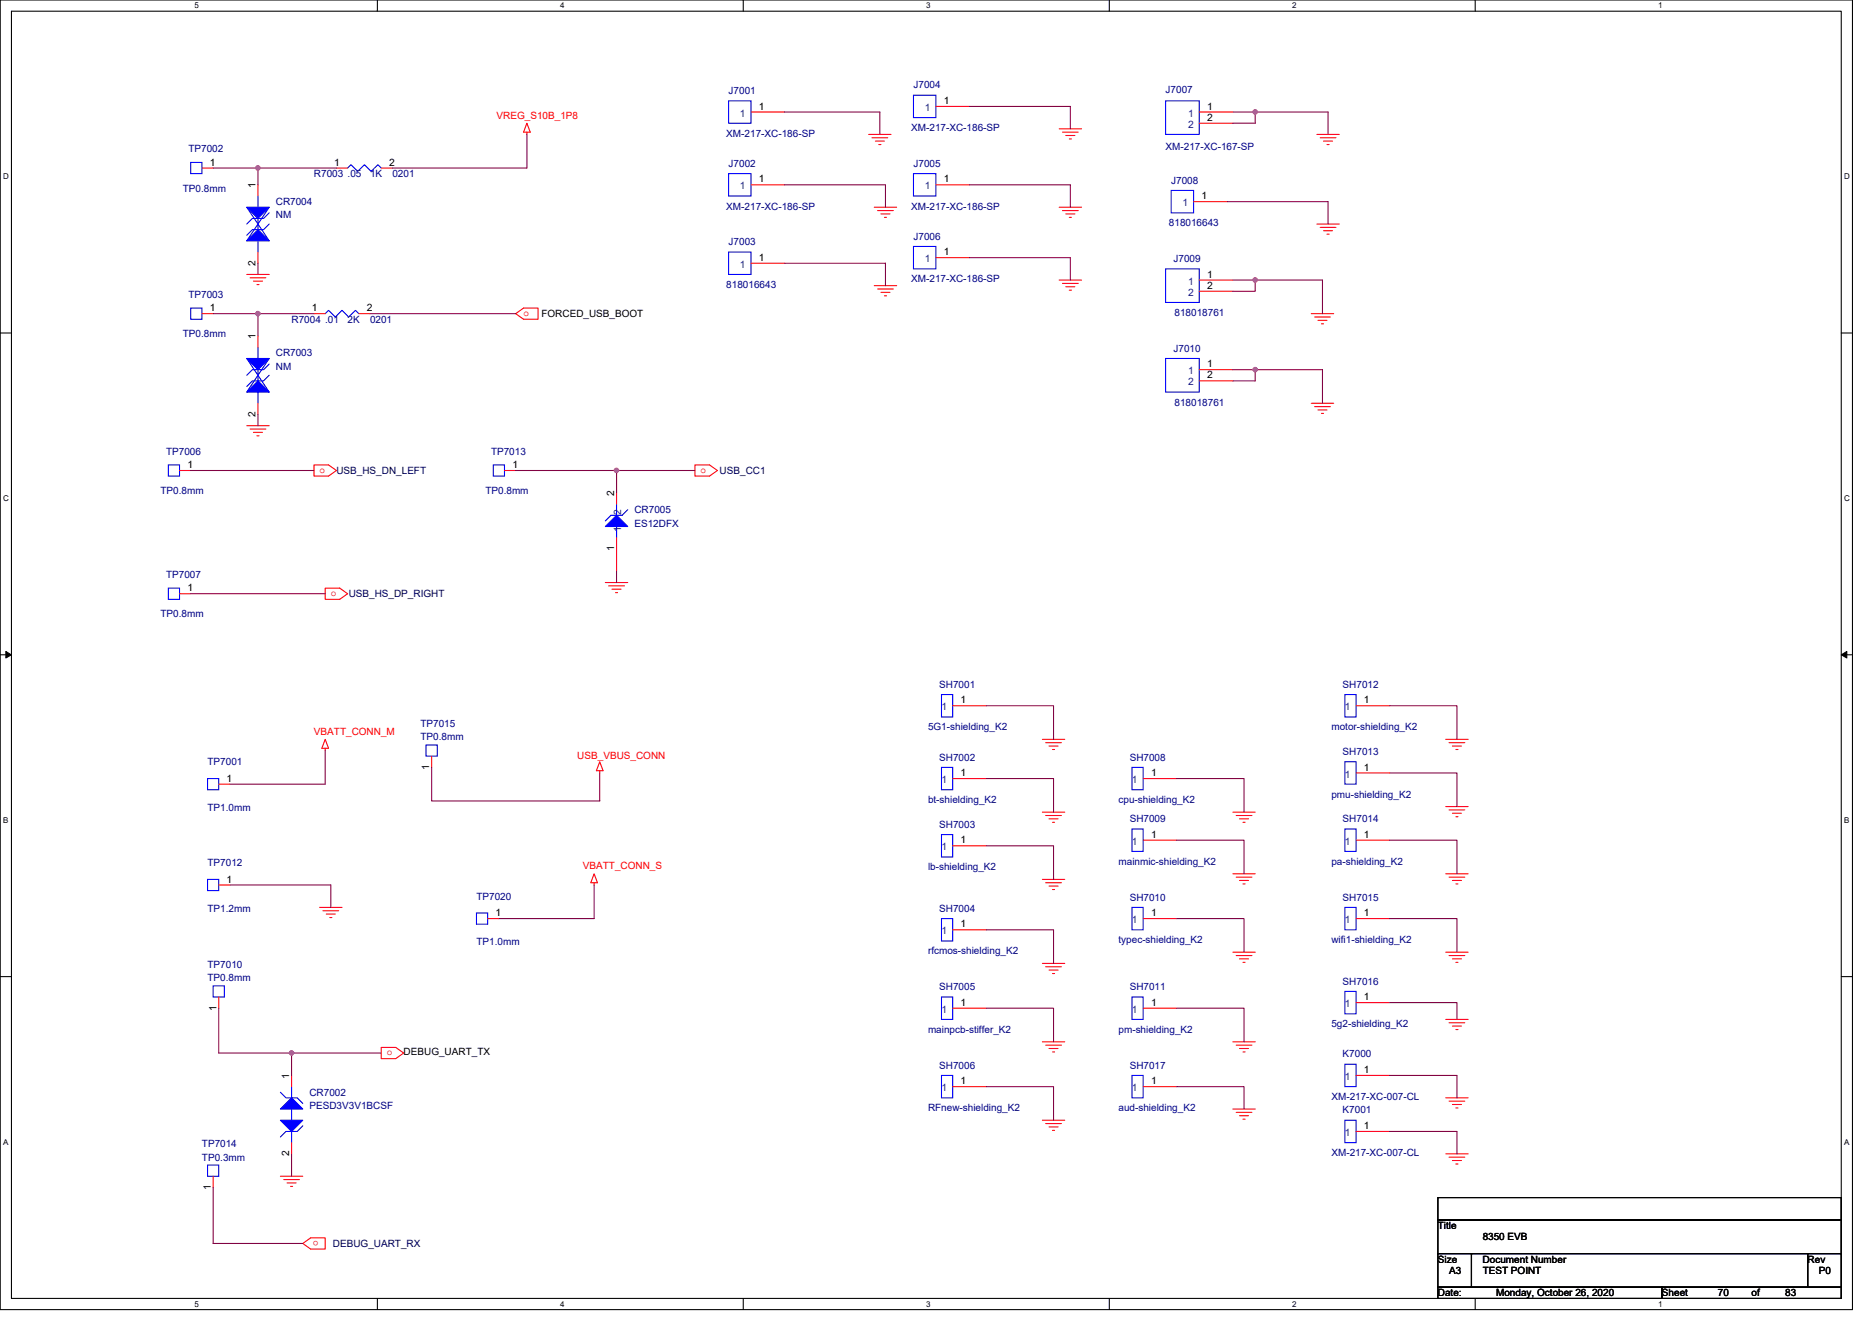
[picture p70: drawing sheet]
<svg xmlns="http://www.w3.org/2000/svg" width="297mm" height="210mm" viewBox="0 0 297 210" stroke-linecap="round" stroke-linejoin="round" font-family="sans-serif">
<defs><g id="words">
<g font-size="1.6" fill="#000080">
<text x="115.6" y="14.9">J7001</text>
<text x="144.9" y="14">J7004</text>
<text x="185" y="14.8">J7007</text>
<text x="115.2" y="21.7">XM-217-XC-186-SP</text>
<text x="144.6" y="20.8">XM-217-XC-186-SP</text>
<text x="185" y="23.8">XM-217-XC-167-SP</text>
<text x="29.9" y="24.2">TP7002</text>
<text x="49.8" y="28.1">R7003 .05</text>
<text x="58.7" y="28.1">1K</text>
<text x="62.3" y="28.1">0201</text>
<text x="115.6" y="26.5">J7002</text>
<text x="144.9" y="26.5">J7005</text>
<text x="185.8" y="29.1">J7008</text>
<text x="29" y="30.4">TP0.8mm</text>
<text x="43.8" y="32.5">CR7004</text>
<text x="43.8" y="34.7">NM</text>
<text x="115.2" y="33.3">XM-217-XC-186-SP</text>
<text x="144.6" y="33.3">XM-217-XC-186-SP</text>
<text x="185.5" y="35.9">818016643</text>
<text x="115.6" y="38.9">J7003</text>
<text x="144.9" y="38">J7006</text>
<text x="186.2" y="41.6">J7009</text>
<text x="29.9" y="47.3">TP7003</text>
<text x="115.2" y="45.7">818016643</text>
<text x="144.6" y="44.8">XM-217-XC-186-SP</text>
<text x="29" y="53.5">TP0.8mm</text>
<text x="46.3" y="51.2">R7004 .01</text>
<text x="55.2" y="51.2">2K</text>
<text x="58.7" y="51.2">0201</text>
<text x="186.4" y="50.1">818018761</text>
<text x="43.8" y="56.5">CR7003</text>
<text x="43.8" y="58.7">NM</text>
<text x="186.2" y="55.8">J7010</text>
<text x="186.4" y="64.4">818018761</text>
<text x="26.3" y="72.2">TP7006</text>
<text x="77.9" y="72.2">TP7013</text>
<text x="25.5" y="78.4">TP0.8mm</text>
<text x="77" y="78.4">TP0.8mm</text>
<text x="100.7" y="81.4">CR7005</text>
<text x="100.7" y="83.6">ES12DFX</text>
<text x="26.3" y="91.7">TP7007</text>
<text x="25.5" y="98">TP0.8mm</text>
<text x="149" y="109.2">SH7001</text>
<text x="213" y="109.2">SH7012</text>
<text x="66.7" y="115.4">TP7015</text>
<text x="66.7" y="117.5">TP0.8mm</text>
<text x="147.3" y="115.9">5G1-shielding_K2</text>
<text x="211.3" y="115.9">motor-shielding_K2</text>
<text x="213" y="119.8">SH7013</text>
<text x="32.9" y="121.4">TP7001</text>
<text x="149" y="120.7">SH7002</text>
<text x="179.3" y="120.7">SH7008</text>
<text x="32.9" y="128.7">TP1.0mm</text>
<text x="147.3" y="127.5">bt-shielding_K2</text>
<text x="149" y="131.4">SH7003</text>
<text x="177.5" y="127.5">cpu-shielding_K2</text>
<text x="179.3" y="130.5">SH7009</text>
<text x="211.3" y="126.6">pmu-shielding_K2</text>
<text x="213" y="130.5">SH7014</text>
<text x="32.9" y="137.4">TP7012</text>
<text x="177.5" y="137.3">mainmic-shielding_K2</text>
<text x="211.3" y="137.3">pa-shielding_K2</text>
<text x="75.6" y="142.8">TP7020</text>
<text x="147.3" y="138.2">lb-shielding_K2</text>
<text x="179.3" y="142.9">SH7010</text>
<text x="213" y="142.9">SH7015</text>
<text x="32.9" y="144.7">TP1.2mm</text>
<text x="149" y="144.7">SH7004</text>
<text x="177.5" y="149.7">typec-shielding_K2</text>
<text x="211.3" y="149.7">wifi1-shielding_K2</text>
<text x="32.9" y="153.6">TP7010</text>
<text x="32.9" y="155.7">TP0.8mm</text>
<text x="75.6" y="150.1">TP1.0mm</text>
<text x="147.3" y="151.5">rfcmos-shielding_K2</text>
<text x="149" y="157.2">SH7005</text>
<text x="179.3" y="157.2">SH7011</text>
<text x="213" y="156.3">SH7016</text>
<text x="147.3" y="163.9">mainpcb-stiffer_K2</text>
<text x="177.5" y="163.9">pm-shielding_K2</text>
<text x="211.3" y="163">5g2-shielding_K2</text>
<text x="213" y="167.8">K7000</text>
<text x="49.1" y="173.9">CR7002</text>
<text x="149" y="169.6">SH7006</text>
<text x="179.3" y="169.6">SH7017</text>
<text x="49.1" y="176">PESD3V3V1BCSF</text>
<text x="147.3" y="176.4">RFnew-shielding_K2</text>
<text x="177.5" y="176.4">aud-shielding_K2</text>
<text x="211.3" y="174.6">XM-217-XC-007-CL</text>
<text x="213" y="176.7">K7001</text>
<text x="32" y="182.1">TP7014</text>
<text x="32" y="184.2">TP0.3mm</text>
<text x="211.3" y="183.5">XM-217-XC-007-CL</text>
</g>
<g font-size="1.6">
<text x="120.4" y="17.4">1</text>
<text x="149.8" y="16.5">1</text>
<text x="191.5" y="17.4">1</text>
<text x="191.5" y="19.2">2</text>
<text x="33.3" y="26.3">1</text>
<text x="40.6" y="29.9" transform="rotate(-90 40.6 29.9)">1</text>
<text x="53" y="26.3">1</text>
<text x="61.7" y="26.3">2</text>
<text x="120.4" y="29">1</text>
<text x="149.8" y="29">1</text>
<text x="190.6" y="31.6">1</text>
<text x="120.4" y="41.4">1</text>
<text x="149.8" y="40.5">1</text>
<text x="40.6" y="42.2" transform="rotate(-90 40.6 42.2)">2</text>
<text x="191.5" y="44.1">1</text>
<text x="191.5" y="45.8">2</text>
<text x="33.3" y="49.4">1</text>
<text x="40.6" y="53.9" transform="rotate(-90 40.6 53.9)">1</text>
<text x="49.5" y="49.4">1</text>
<text x="58.2" y="49.4">2</text>
<text x="85.9" y="50.3">FORCED_USB_BOOT</text>
<text x="191.5" y="58.3">1</text>
<text x="191.5" y="60.1">2</text>
<text x="40.6" y="66.2" transform="rotate(-90 40.6 66.2)">2</text>
<text x="29.7" y="74.3">1</text>
<text x="81.3" y="74.3">1</text>
<text x="97.4" y="78.8" transform="rotate(-90 97.4 78.8)">2</text>
<text x="97.4" y="87.5" transform="rotate(-90 97.4 87.5)">1</text>
<text x="29.7" y="93.9">1</text>
<text x="152.4" y="111.6">1</text>
<text x="216.4" y="111.6">1</text>
<text x="36" y="124.1">1</text>
<text x="68.1" y="122.2" transform="rotate(-90 68.1 122.2)">1</text>
<text x="152.4" y="123.2">1</text>
<text x="182.6" y="123.2">1</text>
<text x="216.4" y="122.3">1</text>
<text x="152.4" y="133.9">1</text>
<text x="182.6" y="133">1</text>
<text x="216.4" y="133">1</text>
<text x="36" y="140.1">1</text>
<text x="78.6" y="145.4">1</text>
<text x="152.4" y="147.2">1</text>
<text x="182.6" y="145.4">1</text>
<text x="216.4" y="145.4">1</text>
<text x="34.3" y="160.4" transform="rotate(-90 34.3 160.4)">1</text>
<text x="152.4" y="159.6">1</text>
<text x="182.6" y="159.6">1</text>
<text x="216.4" y="158.8">1</text>
<text x="64" y="167.5">DEBUG_UART_TX</text>
<text x="45.9" y="171.2" transform="rotate(-90 45.9 171.2)">1</text>
<text x="152.4" y="172.1">1</text>
<text x="182.6" y="172.1">1</text>
<text x="216.4" y="170.3">1</text>
<text x="216.4" y="179.2">1</text>
<text x="45.9" y="183.5" transform="rotate(-90 45.9 183.5)">2</text>
<text x="33.4" y="188.8" transform="rotate(-90 33.4 188.8)">1</text>
<text x="228.1" y="195.1">Title</text>
<text x="235.3" y="196.8">8350 EVB</text>
<text x="228.1" y="200.4">Size</text>
<text x="229.9" y="202.2">A3</text>
<text x="235.3" y="200.4">Document Number</text>
<text x="235.3" y="202.2">TEST POINT</text>
<text x="286.8" y="200.4">Rev</text>
<text x="288.6" y="202.2">P0</text>
<text x="228.1" y="205.7">Date:</text>
<text x="237.4" y="205.7">Monday, October 26, 2020</text>
<text x="263.7" y="205.7">Sheet</text>
<text x="272.6" y="205.7">70</text>
<text x="277.9" y="205.7">of</text>
<text x="283.3" y="205.7">83</text>
</g>
<g font-size="1.6" fill="#004080">
<text x="146.7" y="17.6">1</text>
<text x="117.4" y="18.5">1</text>
<text x="188.5" y="18.5">1</text>
<text x="188.5" y="20.3">2</text>
<text x="117.4" y="30.1">1</text>
<text x="146.7" y="30.1">1</text>
<text x="187.6" y="32.7">1</text>
<text x="146.7" y="41.6">1</text>
<text x="117.4" y="42.5">1</text>
<text x="188.5" y="45.2">1</text>
<text x="188.5" y="46.9">2</text>
<text x="188.5" y="59.4">1</text>
<text x="188.5" y="61.2">2</text>
<text x="98.6" y="81.8" transform="rotate(-90 98.6 81.8)">2</text>
<text x="98.6" y="84.5" transform="rotate(-90 98.6 84.5)">1</text>
<text x="149.4" y="112.7">1</text>
<text x="213.4" y="112.7">1</text>
<text x="149.4" y="124.3">1</text>
<text x="179.6" y="124.3">1</text>
<text x="213.4" y="123.4">1</text>
<text x="149.4" y="135">1</text>
<text x="179.6" y="134.1">1</text>
<text x="213.4" y="134.1">1</text>
<text x="149.4" y="148.3">1</text>
<text x="179.6" y="146.5">1</text>
<text x="213.4" y="146.5">1</text>
<text x="149.4" y="160.7">1</text>
<text x="179.6" y="160.7">1</text>
<text x="213.4" y="159.9">1</text>
<text x="149.4" y="173.2">1</text>
<text x="179.6" y="173.2">1</text>
<text x="213.4" y="171.4">1</text>
<text x="213.4" y="180.3">1</text>
</g>
<g font-size="1.6" fill="#f00">
<text x="78.8" y="18.8">VREG_S10B_1P8</text>
<text x="83.1" y="50.1">o</text>
<text x="50.7" y="75">o</text>
<text x="111.2" y="75">o</text>
<text x="52.5" y="94.6">o</text>
<text x="49.8" y="116.6">VBATT_CONN_M</text>
<text x="91.6" y="120.5">USB_VBUS_CONN</text>
<text x="92.5" y="138">VBATT_CONN_S</text>
<text x="61.4" y="167.5">o</text>
<text x="50.5" y="196.9" transform="rotate(180 50.5 196.9)">o</text>
</g>
<g font-size="1.6" fill="#000040">
<text x="53.4" y="75.2">USB_HS_DN_LEFT</text>
<text x="114.2" y="75.2">USB_CC1</text>
<text x="55.3" y="94.8">USB_HS_DP_RIGHT</text>
<text x="52.8" y="197.9">DEBUG_UART_RX</text>
</g>
<g font-size="1.3">
<text x="30.8" y="1.3">5</text>
<text x="88.9" y="1.3">4</text>
<text x="147" y="1.3">3</text>
<text x="205" y="1.3">2</text>
<text x="263.1" y="1.3">1</text>
<text x=".5" y="28.4">D</text>
<text x="292.6" y="28.4">D</text>
<text x=".5" y="79.5">C</text>
<text x="292.6" y="79.5">C</text>
<text x=".5" y="130.6">B</text>
<text x="292.6" y="130.6">B</text>
<text x=".5" y="181.7">A</text>
<text x="292.6" y="181.7">A</text>
<text x="30.8" y="207.4">5</text>
<text x="88.9" y="207.4">4</text>
<text x="147" y="207.4">3</text>
<text x="205" y="207.4">2</text>
<text x="263.1" y="207.4">1</text>
</g>
</g></defs>
<path d="M0 0h293.9v207.9h-293.9zM1.8 1.8h290.4v204.3h-290.4z" fill="none" stroke="#000" stroke-width=".17"/>
<g fill="#fff">
<path d="M30.8 .2h.7v1.4h-.7z"/>
<path d="M30.8 206.3h.7v1.4h-.7z"/>
</g>
<path d="M59.9 0v1.8M59.9 206.1v1.8" fill="none" stroke="#000" stroke-width=".17"/>
<g fill="#fff">
<path d="M88.9 .2h.7v1.4h-.7z"/>
<path d="M88.9 206.3h.7v1.4h-.7z"/>
</g>
<path d="M117.9 0v1.8M117.9 206.1v1.8" fill="none" stroke="#000" stroke-width=".17"/>
<g fill="#fff">
<path d="M147 .2h.7v1.4h-.7z"/>
<path d="M147 206.3h.7v1.4h-.7z"/>
</g>
<path d="M176 0v1.8M176 206.1v1.8" fill="none" stroke="#000" stroke-width=".17"/>
<g fill="#fff">
<path d="M205 .2h.7v1.4h-.7z"/>
<path d="M205 206.3h.7v1.4h-.7z"/>
</g>
<path d="M234.1 0v1.8M234.1 206.1v1.8" fill="none" stroke="#000" stroke-width=".17"/>
<g fill="#fff">
<path d="M263.1 .2h.7v1.4h-.7z"/>
<path d="M263.1 206.3h.7v1.4h-.7z"/>
<path d="M.5 27.3h.9v1.4h-.9z"/>
<path d="M292.6 27.3h.9v1.4h-.9z"/>
<path d="M.5 78.4h.9v1.4h-.9z"/>
<path d="M292.6 78.4h.9v1.4h-.9z"/>
</g>
<path d="M0 52.9h1.8M292.2 52.9h1.7" fill="none" stroke="#000" stroke-width=".17"/>
<g fill="#fff">
<path d="M.5 129.5h.8v1.4h-.8z"/>
<path d="M292.6 129.5h.9v1.4h-.9z"/>
</g>
<path d="M0 103.9h1.8M292.2 103.9h1.7" fill="none" stroke="#000" stroke-width=".17"/>
<path d="M.9 103.4l.9 .5-.9 .5zM292.2 103.9l.8-.5v1z" fill="#000" stroke="#000" stroke-width=".16"/>
<g fill="#fff">
<path d="M.5 180.5h.8v1.4h-.8z"/>
<path d="M292.6 180.5h.9v1.4h-.9z"/>
</g>
<path d="M0 155h1.8M292.2 155h1.7M228.2 190.1h64v3.5h-64zM228.2 193.6h64v5.4h-64zM228.2 199h5.3v5.3h-5.3zM233.5 199h53.3v5.3h-53.3zM286.8 199h5.4v5.3h-5.4zM228.2 204.3h35.5v1.8h-35.5zM263.7 204.3h28.5v1.8h-28.5z" fill="none" stroke="#000" stroke-width=".17"/>
<g fill="none" stroke="#f00" stroke-width=".17">
<path d="M83.6 19.6l.5 1.4h-1zM119.2 17.8h5.3M148.5 16.9h5.3M190.3 17.8h5.3M190.3 19.6h5.3M32 26.7h1.8M40.9 29.3v1.8M53.4 26.7h1.8M60.5 26.7h1.8M83.6 21v.3M119.2 29.3h5.3M137.8 21.3h3.6"/>
<path d="M138.4 21.9h2.5M138.7 32.9h3.6M138.9 22.4h1.4M139.3 33.4h2.4M139.4 22.9h.4M139.8 34h1.4M140.3 34.5h.4M148.5 29.3h5.3M168.1 20.4h3.5M168.1 32.9h3.5M168.6 21h2.5M168.6 33.4h2.5"/>
<path d="M169.1 21.5h1.5M169.1 34h1.5M169.7 22.1h.3M169.7 34.5h.3M189.4 32h5.3M209 21.3h3.5M209 35.6h3.5M209.5 21.9h2.5M209.5 36.1h2.5M210 22.4h1.5M210 36.6h1.5M210.6 22.9h.3"/>
<path d="M210.6 37.2h.3M32 49.8h1.8M39.2 43.6h3.5M39.7 44.1h2.5M40.2 44.6h1.5M40.8 45.2h.3M40.9 40v1.8M40.9 53.3v1.8M49.8 49.8h1.8M56.9 49.8h1.8M81.8 49.8l1.3-.9h2.3v1.8h-2.3zM119.2 41.8h5.3"/>
<path d="M138.7 45.3h3.6M139.3 45.9h2.4M139.8 46.4h1.4M140.3 46.9h.4M148.5 40.9h5.3M168.1 44.4h3.5M168.6 45h2.5M169.1 45.5h1.5M169.7 46.1h.3M190.3 58.7h5.3M190.3 44.4h5.3M190.3 46.2h5.3"/>
<path d="M208.1 49.8h3.5M208.6 50.3h2.5M209.1 50.8h1.5M209.7 51.4h.3M28.5 74.7h1.8M39.2 67.6h3.5M39.7 68.1h2.5M40.2 68.6h1.5M40.8 69.2h.3M40.9 64v1.8M49.8 73.8h2.3l1.3 .9-1.3 .9h-2.3zM80 74.7h1.8"/>
<path d="M97.8 74.7v5.3M110.3 73.8h2.3l1.2 .9-1.2 .9h-2.3zM190.3 60.5h5.3M208.1 64h3.5M208.6 64.5h2.5M209.1 65.1h1.5M209.7 65.6h.3M28.5 94.2h1.8M51.6 93.3h2.3l1.3 .9-1.3 .9h-2.3zM96.1 92.5h3.5M96.6 93h2.5M97.1 93.5h1.4"/>
<path d="M97.7 94.1h.3M97.8 85.3v5.4M51.6 118.8v.3M51.6 117.3l.5 1.5h-1zM151.2 112h5.3M165.4 117.3h3.5M165.9 117.9h2.5M166.5 118.4h1.4M167 119h.3M215.2 112h5.3M229.4 117.3h3.6M229.9 117.9h2.5"/>
<path d="M230.5 118.4h1.4M231 119h.3M34.7 124.5h1.8M68.5 120v1.8M94.3 138.7l.5 1.4h-1.1zM95.2 120.9l.5 1.4h-1.1zM95.2 122.3v.4M151.2 123.6h5.3M151.2 134.2h5.3M165.4 128.9h3.5M165.4 139.6h3.5M165.9 129.4h2.5"/>
<path d="M166.5 130h1.4M167 130.5h.3M181.4 123.6h5.3M181.4 133.3h5.3M195.6 128.9h3.6M195.6 138.7h3.6M196.1 129.4h2.5M196.1 139.2h2.5M196.7 130h1.4M196.7 139.7h1.4M197.2 130.5h.4M215.2 122.7h5.3"/>
<path d="M215.2 133.3h5.3M229.4 128h3.6M229.4 138.7h3.6M229.9 128.5h2.5M229.9 139.2h2.5M230.5 129.1h1.4M230.5 139.7h1.4M231 129.6h.3M34.7 140.5h1.8M34.7 158.2v1.8M50.7 144h3.6M51.2 144.5h2.5"/>
<path d="M51.8 145.1h1.4M52.3 145.6h.4M77.4 145.8h1.8M94.3 140.1v.4M151.2 147.6h5.3M165.4 152.9h3.5M165.9 140.1h2.5M165.9 153.4h2.5M166.5 140.6h1.4M166.5 154h1.4M167 141.2h.3M167 154.5h.3"/>
<path d="M181.4 145.8h5.3M195.6 151.1h3.6M196.1 151.7h2.5M196.7 152.2h1.4M197.2 140.3h.4M197.2 152.7h.4M215.2 159.1h5.3M215.2 145.8h5.3M229.4 151.1h3.6M229.9 151.7h2.5M230.5 152.2h1.4M231 140.3h.3"/>
<path d="M231 152.7h.3M46.3 170.7v1.8M60.5 166.2h2.3l1.2 .9-1.2 .9h-2.3zM151.2 172.5h5.3M151.2 160h5.3M165.4 165.4h3.5M165.4 177.8h3.5M165.9 165.9h2.5M165.9 178.3h2.5M166.5 166.4h1.4M166.5 178.9h1.4M167 167h.3"/>
<path d="M167 179.4h.3M181.4 172.5h5.3M181.4 160h5.3M195.6 165.4h3.6M195.6 176h3.6M196.1 165.9h2.5M196.1 176.6h2.5M196.7 166.4h1.4M196.7 177.1h1.4M197.2 167h.4M197.2 177.6h.4M215.2 179.6h5.3"/>
<path d="M215.2 170.7h5.3M229.4 161.8h3.6M229.4 174.2h3.6M229.9 162.3h2.5M229.9 174.8h2.5M230.5 162.9h1.4M230.5 175.3h1.4M231 163.4h.3M231 175.9h.3M33.8 186.7v1.8M44.5 186.7h3.5M45 187.2h2.5"/>
<path d="M45.5 187.7h1.5M46.1 188.3h.3M46.3 181.4v1.7M48 197.4l1.3-.9h2.3v1.7h-2.3zM229.4 183.1h3.6M229.9 183.7h2.5M230.5 184.2h1.4M231 184.7h.3"/>
</g>
<g fill="none" stroke="#00f" stroke-width=".17">
<path d="M115.6 16h3.6v3.6h-3.6zM144.9 15.1h3.6v3.6h-3.6zM185 16h5.3v5.3h-5.3zM30.3 25.8h1.7v1.8h-1.7zM39.2 32.9l3.5 5.3M40.9 31.1v1.8M40.9 34.7v1.7M40.9 38.2v1.8M42.7 35.6l-.9 .8h-1.8l-.8 .9M42.7 33.8l-.9 .9h-1.8l-.8 .9M42.7 32.9l-3.5 5.3M55.2 26.7l.5-.6 1.1 1.1 1-1.1 1.1 1.1 1.1-1.1 .5 .6"/>
<path d="M115.6 27.6h3.6v3.5h-3.6zM144.9 39.1h3.6v3.6h-3.6zM144.9 27.6h3.6v3.5h-3.6zM185.8 30.2h3.6v3.6h-3.6zM30.3 48.9h1.7v1.8h-1.7zM39.2 56.9l3.5 5.3M40.9 55.1v1.8M40.9 58.7v1.8M42.7 59.6l-.9 .9h-1.8l-.8 .8M42.7 57.8l-.9 .9h-1.8l-.8 .9M42.7 56.9l-3.5 5.3M51.6 49.8l.5-.5 1.1 1 1.1-1 1 1 1.1-1 .5 .5"/>
<path d="M115.6 40h3.6v3.6h-3.6zM185 56.9h5.3v5.3h-5.3zM185 42.7h5.3v5.3h-5.3zM26.7 73.8h1.8v1.8h-1.8zM40.9 62.2v1.8M78.3 73.8h1.7v1.8h-1.7zM26.7 93.3h1.8v1.8h-1.8zM97.8 80v1.8M97.8 83.6v1.7M99.6 80.9l-.9 .9h-1.8l-.8 .9M67.6 118.2h1.8v1.8h-1.8zM149.4 110.2h1.8v3.6h-1.8z"/>
<path d="M213.4 110.2h1.8v3.6h-1.8zM32.9 139.6h1.8v1.8h-1.8zM32.9 123.6h1.8v1.7h-1.8zM149.4 121.8h1.8v3.5h-1.8zM149.4 132.5h1.8v3.5h-1.8zM179.6 121.8h1.8v3.5h-1.8zM179.6 131.6h1.8v3.5h-1.8zM213.4 120.9h1.8v3.6h-1.8zM213.4 131.6h1.8v3.5h-1.8zM33.8 156.5h1.8v1.7h-1.8zM75.6 144.9h1.8v1.8h-1.8zM149.4 158.2h1.8v3.6h-1.8z"/>
<path d="M149.4 145.8h1.8v3.6h-1.8zM179.6 144h1.8v3.6h-1.8zM179.6 158.2h1.8v3.6h-1.8zM213.4 157.4h1.8v3.5h-1.8zM213.4 144h1.8v3.6h-1.8zM44.5 173.4l.9 .8h1.8l.8 .9M46.3 172.5v1.7M46.3 176v1.8M46.3 179.6v1.8M48 178.7l-.8 .9h-1.8l-.9 .9M149.4 170.7h1.8v3.5h-1.8zM179.6 170.7h1.8v3.5h-1.8z"/>
<path d="M213.4 177.8h1.8v3.6h-1.8zM213.4 168.9h1.8v3.6h-1.8zM32.9 184.9h1.8v1.8h-1.8z"/>
</g>
<g fill="#00f" stroke="#00f" stroke-width=".17">
<path d="M39.2 32.9h3.5l-1.8 1.8z"/>
<path d="M40.9 36.4l1.8 1.8h-3.5z"/>
<path d="M39.2 56.9h3.5l-1.8 1.8z"/>
<path d="M40.9 60.5l1.8 1.7h-3.5z"/>
<path d="M44.5 176l1.8-1.8 1.7 1.8z"/>
<path d="M44.5 177.8h3.5l-1.7 1.8z"/>
<path d="M96.1 83.6l1.7-1.8 1.8 1.8z"/>
</g>
<g fill="none" stroke="#800040" stroke-width=".17">
<path d="M124.5 17.8h15.1v3.5M153.8 16.9h16v3.5M195.6 17.8h3.6M199.2 17.8h11.5v3.5M199.2 17.8v1.8h-3.6M33.8 26.7h7.1M40.9 26.7v2.6M40.9 26.7h12.5M83.6 21.3v5.4h-21.3M124.5 29.3h16v3.6M153.8 29.3h16v3.6M194.7 32h16v3.6"/>
<path d="M33.8 49.8h7.1M40.9 41.8v1.8M40.9 49.8v3.5M40.9 49.8h8.9M58.7 49.8h23.1M124.5 41.8h16v3.5M153.8 40.9h16v3.5M195.6 44.4h3.6M195.6 46.2h3.6v-1.8h10.6v5.4M195.6 58.7h14.2v5.3M199.2 58.7v1.8h-3.6M30.3 74.7h19.5"/>
<path d="M40.9 65.8v1.8M81.8 74.7h16M110.3 74.7h-12.5v3.5M30.3 94.2h21.3M97.8 90.7v1.8M51.6 119.1v5.4h-15.1M156.5 112h10.7v5.3M220.5 112h10.7v5.3M68.5 121.8v5.3h26.7v-4.4M156.5 123.6h10.7v5.3M156.5 134.2h10.7v5.4M186.7 123.6h10.7v5.3"/>
<path d="M186.7 133.3h10.7v5.4M220.5 122.7h10.7v5.3M220.5 133.3h10.7v5.4M36.5 140.5h16v3.5M94.3 140.5v5.3h-15.1M156.5 147.6h10.7v5.3M186.7 145.8h10.7v5.3M220.5 145.8h10.7v5.3M220.5 159.1h10.7v2.7M34.7 160v7.1h11.6M60.5 167.1h-14.2v3.6M156.5 160h10.7v5.4"/>
<path d="M156.5 172.5h10.7v5.3M186.7 160h10.7v5.4M186.7 172.5h10.7v3.5M220.5 170.7h10.7v3.5M220.5 179.6h10.7v3.5M33.8 188.5v8.9h14.2M46.3 183.1v3.6"/>
</g>
<g fill="#f0f" stroke="#f0f" stroke-width=".17">
<circle cx="40.9" cy="49.8" r=".35"/>
<circle cx="97.8" cy="74.7" r=".35"/>
<circle cx="46.3" cy="167.1" r=".35"/>
<circle cx="199.2" cy="44.4" r=".35"/>
<circle cx="40.9" cy="26.7" r=".35"/>
<circle cx="199.2" cy="58.7" r=".35"/>
<circle cx="199.2" cy="17.8" r=".35"/>
</g>
<use href="#words"/>
</svg>
